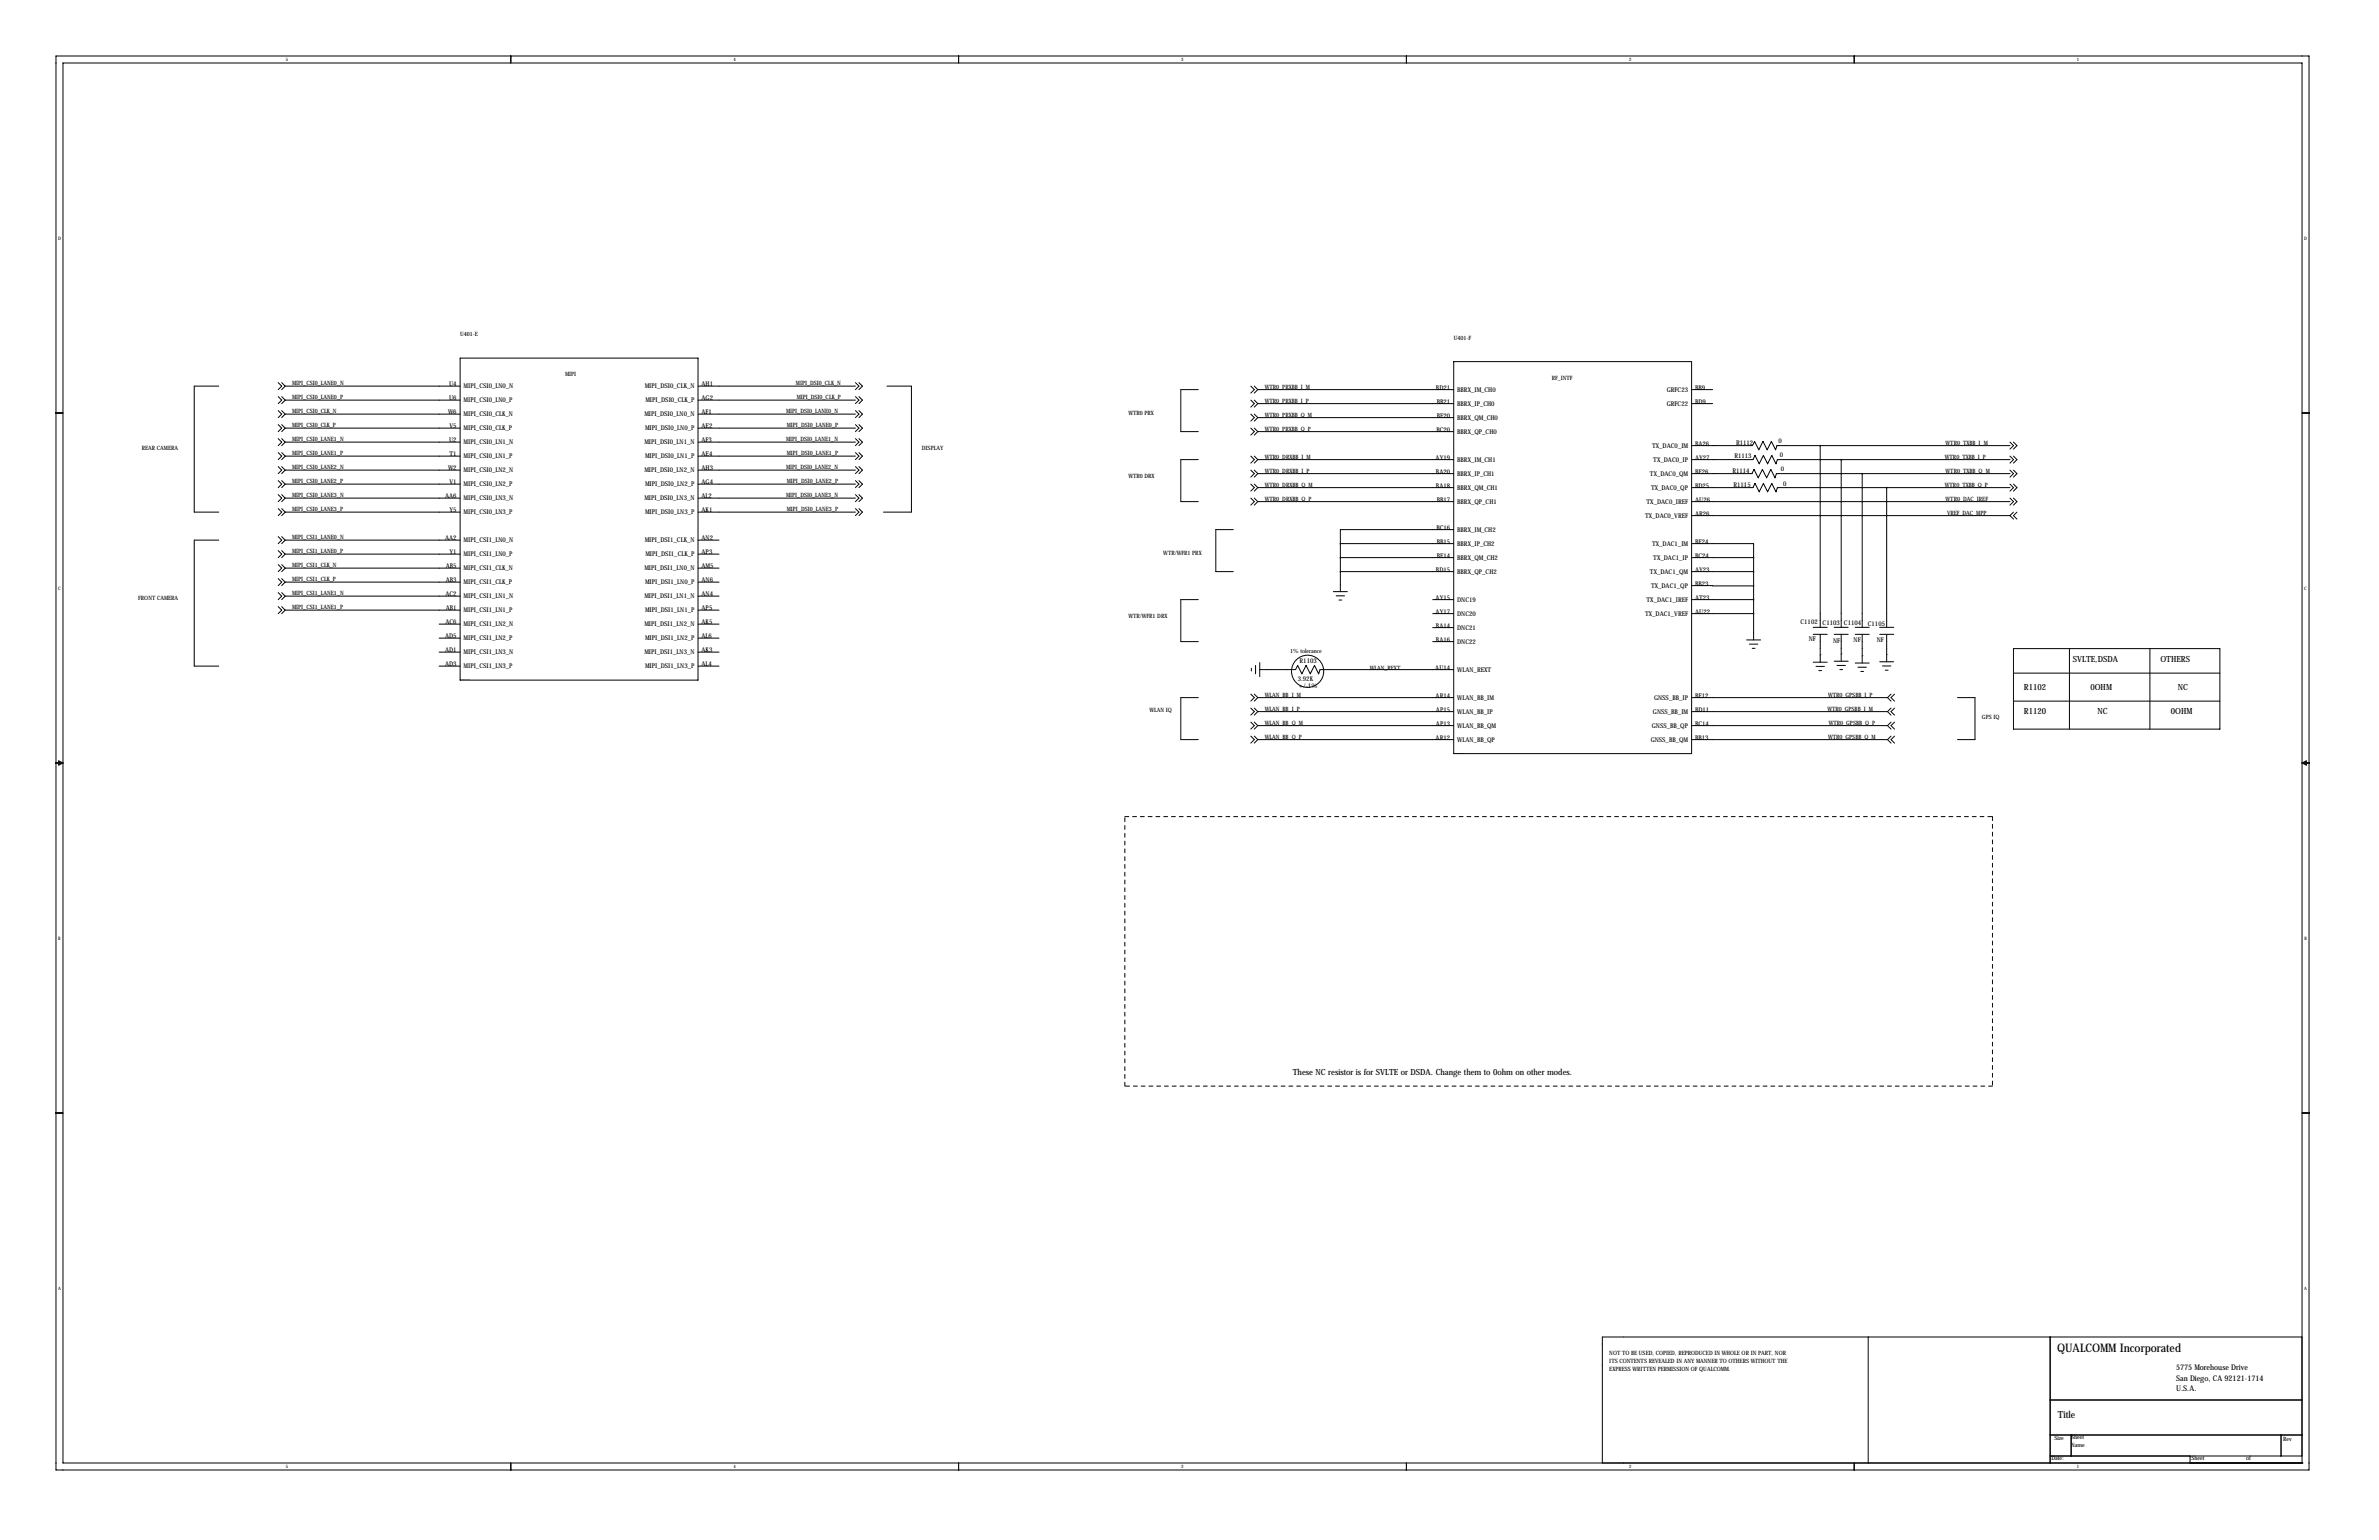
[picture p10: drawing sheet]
<svg xmlns="http://www.w3.org/2000/svg" width="864mm" height="559mm" viewBox="0 0 864 559" stroke-linecap="round" stroke-linejoin="round" font-family="sans-serif">
<defs><g id="words">
<text font-size="4.3" x="746.8" y="490.7">QUALCOMM Incorporated</text>
<text font-size="3.6" x="747" y="514.6">Title</text>
<g font-size="3.1">
<text x="752.5" y="240.1">SVLTE,DSDA</text>
<text x="784.3" y="240.1">OTHERS</text>
<text x="734.7" y="250.2">R1102</text>
<text x="758.9" y="250.2">0OHM</text>
<text x="790.6" y="250.2">NC</text>
<text x="734.7" y="259.1">R1120</text>
<text x="761.4" y="259.1">NC</text>
<text x="788.1" y="259.1">0OHM</text>
<text x="469.3" y="389.9">These NC resistor is for SVLTE or DSDA. Change them to 0ohm on other modes.</text>
</g>
<g font-size="2.8">
<text x="789.9" y="497.3">5775 Morehouse Drive</text>
<text x="789.9" y="501.1">San Diego, CA 92121-1714</text>
<text x="789.9" y="504.8">U.S.A.</text>
</g>
<g font-size="2.4">
<text x="163" y="140.1">U4</text>
<text x="168.3" y="140.9">MIPI_CSI0_LN0_N</text>
<text x="234" y="140.9">MIPI_DSI0_CLK_N</text>
<text x="254.7" y="140.1">AH1</text>
<text x="521.3" y="141.4">BD21</text>
<text x="529" y="142.2">BBRX_IM_CH0</text>
<text x="605.1" y="142.2">GRFC23</text>
<text x="615.3" y="141.4">BB9</text>
<text x="163" y="145.2">U6</text>
<text x="168.3" y="146">MIPI_CSI0_LN0_P</text>
<text x="234.3" y="146">MIPI_DSI0_CLK_P</text>
<text x="254.7" y="145.2">AG2</text>
<text x="521.5" y="146.5">BB21</text>
<text x="529" y="147.3">BBRX_IP_CH0</text>
<text x="605.1" y="147.3">GRFC22</text>
<text x="615.3" y="146.5">BD9</text>
<text x="162.6" y="150.3">W6</text>
<text x="163.2" y="155.3">V5</text>
<text x="168.3" y="151.1">MIPI_CSI0_CLK_N</text>
<text x="233.9" y="151.1">MIPI_DSI0_LN0_N</text>
<text x="254.7" y="150.3">AF1</text>
<text x="254.7" y="155.3">AE2</text>
<text x="521.5" y="151.5">BE20</text>
<text x="529" y="152.4">BBRX_QM_CH0</text>
<text x="163" y="160.4">U2</text>
<text x="168.3" y="161.3">MIPI_CSI0_LN1_N</text>
<text x="168.3" y="156.2">MIPI_CSI0_CLK_P</text>
<text x="233.9" y="161.3">MIPI_DSI0_LN1_N</text>
<text x="234.2" y="156.2">MIPI_DSI0_LN0_P</text>
<text x="254.7" y="160.4">AF3</text>
<text x="521.4" y="156.6">BC20</text>
<text x="529" y="157.4">BBRX_QP_CH0</text>
<text x="615.3" y="161.7">BA26</text>
<text x="630.2" y="161.3">R1112</text>
<text x="645.6" y="160.9">0</text>
<text x="163.2" y="165.5">T1</text>
<text x="168.3" y="166.3">MIPI_CSI0_LN1_P</text>
<text x="234.2" y="166.3">MIPI_DSI0_LN1_P</text>
<text x="254.7" y="165.5">AE4</text>
<text x="521.1" y="166.8">AY19</text>
<text x="529" y="167.6">BBRX_IM_CH1</text>
<text x="599.8" y="162.5">TX_DAC0_IM</text>
<text x="600.2" y="167.6">TX_DAC0_IP</text>
<text x="615.3" y="166.8">AY27</text>
<text x="629.6" y="166.2">R1113</text>
<text x="646.1" y="166">0</text>
<text x="162.6" y="170.6">W2</text>
<text x="168.3" y="171.4">MIPI_CSI0_LN2_N</text>
<text x="233.9" y="171.4">MIPI_DSI0_LN2_N</text>
<text x="254.7" y="170.6">AH3</text>
<text x="521.3" y="171.9">BA20</text>
<text x="529" y="172.7">BBRX_IP_CH1</text>
<text x="598.9" y="172.7">TX_DAC0_QM</text>
<text x="615.3" y="171.9">BE26</text>
<text x="628.9" y="171.5">R1114</text>
<text x="646.4" y="171">0</text>
<text x="163.2" y="175.7">V1</text>
<text x="168.3" y="176.5">MIPI_CSI0_LN2_P</text>
<text x="234.2" y="176.5">MIPI_DSI0_LN2_P</text>
<text x="254.7" y="175.7">AG4</text>
<text x="521.3" y="176.9">BA18</text>
<text x="529" y="177.8">BBRX_QM_CH1</text>
<text x="599.3" y="177.8">TX_DAC0_QP</text>
<text x="615.3" y="176.9">BD25</text>
<text x="629.3" y="176.7">R1115</text>
<text x="647.3" y="176.3">0</text>
<text x="161.5" y="180.7">AA6</text>
<text x="163.2" y="185.8">Y5</text>
<text x="168.3" y="181.6">MIPI_CSI0_LN3_N</text>
<text x="233.9" y="181.6">MIPI_DSI0_LN3_N</text>
<text x="254.7" y="180.7">AL2</text>
<text x="254.7" y="185.8">AK1</text>
<text x="521.5" y="182">BB17</text>
<text x="529" y="182.8">BBRX_QP_CH1</text>
<text x="597.7" y="182.8">TX_DAC0_IREF</text>
<text x="615.3" y="182">AU26</text>
<text x="168.3" y="186.7">MIPI_CSI0_LN3_P</text>
<text x="234.2" y="186.7">MIPI_DSI0_LN3_P</text>
<text x="597.2" y="187.9">TX_DAC0_VREF</text>
<text x="615.3" y="187.1">AR26</text>
<text x="161.5" y="196">AA2</text>
<text x="168.3" y="196.8">MIPI_CSI1_LN0_N</text>
<text x="234" y="196.8">MIPI_DSI1_CLK_N</text>
<text x="254.7" y="196">AN2</text>
<text x="521.4" y="192.2">BC16</text>
<text x="521.5" y="197.3">BB15</text>
<text x="529" y="193">BBRX_IM_CH2</text>
<text x="615.3" y="197.3">BE24</text>
<text x="163.2" y="201.1">Y1</text>
<text x="168.3" y="201.9">MIPI_CSI1_LN0_P</text>
<text x="234.3" y="201.9">MIPI_DSI1_CLK_P</text>
<text x="254.7" y="201.1">AP3</text>
<text x="521.5" y="202.3">BE14</text>
<text x="529" y="198.1">BBRX_IP_CH2</text>
<text x="529" y="203.2">BBRX_QM_CH2</text>
<text x="599.8" y="198.1">TX_DAC1_IM</text>
<text x="600.2" y="203.2">TX_DAC1_IP</text>
<text x="615.3" y="202.3">BC24</text>
<text x="161.8" y="206.1">AB5</text>
<text x="168.3" y="207">MIPI_CSI1_CLK_N</text>
<text x="233.9" y="207">MIPI_DSI1_LN0_N</text>
<text x="254.7" y="206.1">AM5</text>
<text x="521.3" y="207.4">BD15</text>
<text x="529" y="208.2">BBRX_QP_CH2</text>
<text x="598.9" y="208.2">TX_DAC1_QM</text>
<text x="615.3" y="207.4">AY23</text>
<text x="161.8" y="211.2">AB3</text>
<text x="168.3" y="212.1">MIPI_CSI1_CLK_P</text>
<text x="234.2" y="212.1">MIPI_DSI1_LN0_P</text>
<text x="254.7" y="211.2">AN6</text>
<text x="599.3" y="213.3">TX_DAC1_QP</text>
<text x="615.3" y="212.5">BB23</text>
<text x="161.7" y="216.3">AC2</text>
<text x="161.8" y="221.4">AB1</text>
<text x="168.3" y="217.1">MIPI_CSI1_LN1_N</text>
<text x="233.9" y="217.1">MIPI_DSI1_LN1_N</text>
<text x="254.7" y="216.3">AN4</text>
<text x="254.7" y="221.4">AP5</text>
<text x="521.1" y="217.6">AY15</text>
<text x="529" y="218.4">DNC19</text>
<text x="597.7" y="218.4">TX_DAC1_IREF</text>
<text x="615.3" y="217.6">AT23</text>
<text x="161.7" y="226.5">AC6</text>
<text x="168.3" y="222.2">MIPI_CSI1_LN1_P</text>
<text x="168.3" y="227.3">MIPI_CSI1_LN2_N</text>
<text x="233.9" y="227.3">MIPI_DSI1_LN2_N</text>
<text x="234.2" y="222.2">MIPI_DSI1_LN1_P</text>
<text x="254.7" y="226.5">AK5</text>
<text x="521.1" y="222.7">AY17</text>
<text x="521.3" y="227.7">BA14</text>
<text x="529" y="223.5">DNC20</text>
<text x="597.2" y="223.5">TX_DAC1_VREF</text>
<text x="615.3" y="222.7">AU22</text>
<text x="653.6" y="226.5">C1102</text>
<text x="661.6" y="226.7">C1103</text>
<text x="669.4" y="226.9">C1104</text>
<text x="678.1" y="227">C1105</text>
<text x="161.5" y="231.5">AD5</text>
<text x="168.3" y="232.4">MIPI_CSI1_LN2_P</text>
<text x="234.2" y="232.4">MIPI_DSI1_LN2_P</text>
<text x="254.7" y="231.5">AL6</text>
<text x="521.3" y="232.8">BA16</text>
<text x="529" y="233.6">DNC22</text>
<text x="529" y="228.6">DNC21</text>
<text x="656.6" y="232.6">NF</text>
<text x="665.5" y="233.5">NF</text>
<text x="672.9" y="232.9">NF</text>
<text x="681.3" y="232.9">NF</text>
<text x="161.5" y="236.6">AD1</text>
<text x="168.3" y="237.5">MIPI_CSI1_LN3_N</text>
<text x="233.9" y="237.5">MIPI_DSI1_LN3_N</text>
<text x="254.7" y="236.6">AK3</text>
<text x="161.5" y="241.7">AD3</text>
<text x="168.3" y="242.5">MIPI_CSI1_LN3_P</text>
<text x="234.2" y="242.5">MIPI_DSI1_LN3_P</text>
<text x="254.7" y="241.7">AL4</text>
<text x="471.8" y="240.4">R1103</text>
<text x="521" y="243">AU14</text>
<text x="529" y="243.8">WLAN_REXT</text>
<text x="471.1" y="247.2">3.92K</text>
<text x="471.5" y="249.7">+/-1%</text>
<text x="521.1" y="253.1">AR14</text>
<text x="529" y="254">WLAN_BB_IM</text>
<text x="600.4" y="254">GNSS_BB_IP</text>
<text x="615.3" y="253.1">BE12</text>
<text x="521.3" y="258.2">AP15</text>
<text x="521.3" y="263.3">AP13</text>
<text x="529" y="259">WLAN_BB_IP</text>
<text x="600" y="259">GNSS_BB_IM</text>
<text x="615.3" y="258.2">BD11</text>
<text x="615.3" y="263.3">BC14</text>
<text x="521.1" y="268.4">AR12</text>
<text x="529" y="264.1">WLAN_BB_QM</text>
<text x="529" y="269.2">WLAN_BB_QP</text>
<text x="599.2" y="269.2">GNSS_BB_QM</text>
<text x="599.6" y="264.1">GNSS_BB_QP</text>
<text x="615.3" y="268.4">BB13</text>
</g>
<g font-size="2.1">
<text x="167" y="122.1">U401-E</text>
<text x="527.7" y="123.3">U401-F</text>
<text x="205.1" y="136.5">MIPI</text>
<text x="563.3" y="137.8">RF_INTF</text>
<text x="106.1" y="139.9">MIPI_CSI0_LANE0_N</text>
<text x="289" y="139.9">MIPI_DSI0_CLK_N</text>
<text x="459.1" y="141.1">WTR0_PRXBB_I_M</text>
<text x="106.1" y="144.9">MIPI_CSI0_LANE0_P</text>
<text x="289.2" y="144.9">MIPI_DSI0_CLK_P</text>
<text x="459.1" y="146.2">WTR0_PRXBB_I_P</text>
<text x="106.1" y="150">MIPI_CSI0_CLK_N</text>
<text x="106.1" y="155.1">MIPI_CSI0_CLK_P</text>
<text x="285.4" y="150">MIPI_DSI0_LANE0_N</text>
<text x="285.6" y="155.1">MIPI_DSI0_LANE0_P</text>
<text x="409.6" y="150.5">WTR0 PRX</text>
<text x="459.1" y="151.3">WTR0_PRXBB_Q_M</text>
<text x="106.1" y="160.2">MIPI_CSI0_LANE1_N</text>
<text x="285.4" y="160.2">MIPI_DSI0_LANE1_N</text>
<text x="459.1" y="156.4">WTR0_PRXBB_Q_P</text>
<text x="706.3" y="161.4">WTR0_TXBB_I_M</text>
<text x="51.5" y="163.2">REAR CAMERA</text>
<text x="106.1" y="165.3">MIPI_CSI0_LANE1_P</text>
<text x="285.6" y="165.3">MIPI_DSI0_LANE1_P</text>
<text x="334.7" y="163.2">DISPLAY</text>
<text x="459.1" y="166.5">WTR0_DRXBB_I_M</text>
<text x="706" y="166.5">WTR0_TXBB_I_P</text>
<text x="106.1" y="170.3">MIPI_CSI0_LANE2_N</text>
<text x="285.4" y="170.3">MIPI_DSI0_LANE2_N</text>
<text x="409.6" y="173.4">WTR0 DRX</text>
<text x="459.1" y="171.6">WTR0_DRXBB_I_P</text>
<text x="706.3" y="171.6">WTR0_TXBB_Q_M</text>
<text x="106.1" y="175.4">MIPI_CSI0_LANE2_P</text>
<text x="285.6" y="175.4">MIPI_DSI0_LANE2_P</text>
<text x="459.1" y="176.7">WTR0_DRXBB_Q_M</text>
<text x="706" y="176.7">WTR0_TXBB_Q_P</text>
<text x="106.1" y="185.6">MIPI_CSI0_LANE3_P</text>
<text x="106.1" y="180.5">MIPI_CSI0_LANE3_N</text>
<text x="285.4" y="180.5">MIPI_DSI0_LANE3_N</text>
<text x="285.6" y="185.6">MIPI_DSI0_LANE3_P</text>
<text x="459.1" y="181.8">WTR0_DRXBB_Q_P</text>
<text x="706.3" y="181.8">WTR0_DAC_IREF</text>
<text x="706.8" y="186.8">VREF_DAC_MPP</text>
<text x="106.1" y="195.7">MIPI_CSI1_LANE0_N</text>
<text x="106.1" y="200.8">MIPI_CSI1_LANE0_P</text>
<text x="422.3" y="201.3">WTR/WFR1 PRX</text>
<text x="106.1" y="205.9">MIPI_CSI1_CLK_N</text>
<text x="106.1" y="211">MIPI_CSI1_CLK_P</text>
<text x="50.2" y="217.8">FRONT CAMERA</text>
<text x="106.1" y="221.1">MIPI_CSI1_LANE1_P</text>
<text x="106.1" y="216.1">MIPI_CSI1_LANE1_N</text>
<text x="409.6" y="224.2">WTR/WFR1 DRX</text>
<text x="468.4" y="237">1% tolerance</text>
<text x="497.2" y="243">WLAN_REXT</text>
<text x="459.1" y="252.9">WLAN_BB_I_M</text>
<text x="459.1" y="258">WLAN_BB_I_P</text>
<text x="663.3" y="258">WTR0_GPSBB_I_M</text>
<text x="663.6" y="252.9">WTR0_GPSBB_I_P</text>
<text x="417.2" y="258.4">WLAN IQ</text>
<text x="459.1" y="263">WLAN_BB_Q_M</text>
<text x="663.9" y="263">WTR0_GPSBB_Q_P</text>
<text x="719.5" y="261">GPS IQ</text>
<text x="459.1" y="268.1">WLAN_BB_Q_P</text>
<text x="663.6" y="268.1">WTR0_GPSBB_Q_M</text>
<text x="584.2" y="491.7">NOT TO BE USED, COPIED, REPRODUCED IN WHOLE OR IN PART, NOR</text>
<text x="584.2" y="497.3">EXPRESS WRITTEN PERMISSION OF QUALCOMM.</text>
<text x="584.2" y="494.5">ITS CONTENTS REVEALED IN ANY MANNER TO OTHERS WITHOUT THE</text>
<text x="745.7" y="522.4">Size</text>
<text x="751.8" y="525">Name</text>
<text x="751.8" y="522.2">Sheet</text>
<text x="828.8" y="522.7">Rev</text>
<text x="744.7" y="529.8">Date:</text>
<text x="795.5" y="529.8">Sheet</text>
<text x="815.3" y="529.8">of</text>
</g>
<g font-size="1.7">
<text x="103.7" y="22.2">5</text>
<text x="266.3" y="22.2">4</text>
<text x="428.8" y="22.2">3</text>
<text x="591.4" y="22.2">2</text>
<text x="754" y="22.2">1</text>
<text x="21.1" y="86.9">D</text>
<text x="836.4" y="86.9">D</text>
<text x="21.1" y="213.9">C</text>
<text x="836.5" y="213.9">C</text>
<text x="21.2" y="340.9">B</text>
<text x="836.5" y="340.9">B</text>
<text x="21.1" y="467.9">A</text>
<text x="836.4" y="467.9">A</text>
<text x="103.7" y="532.7">5</text>
<text x="266.3" y="532.7">4</text>
<text x="428.8" y="532.7">3</text>
<text x="591.4" y="532.7">2</text>
<text x="754" y="532.7">1</text>
</g>
<g font-size=".4">
<text x="621.7" y="161.7">N21255361</text>
<text x="621.7" y="166.8">N21255347</text>
<text x="621.7" y="171.9">N21255349</text>
<text x="633.3" y="176.9" transform="rotate(-90 633.3 176.9)">N21255333</text>
<text x="660.8" y="237.7">GND</text>
<text x="668.4" y="237.4">GND</text>
<text x="676" y="238">GND</text>
<text x="684.9" y="237.6">GND</text>
<text x="459.8" y="243">GND</text>
<text x="167" y="246.8">BBIC-MSM8939(760NSP)</text>
<text x="527.7" y="273.5">BBIC-MSM8939(760NSP)</text>
</g>
</g></defs>
<g fill="none" stroke="#000" stroke-width=".36">
<path d="M20.3 20.3h817.9v513.1h-817.9zM22.9 22.9h812.8v508h-812.8zM185.4 20.3v2.6M348 20.3v2.6M510.5 20.3v2.6M673.1 20.3v2.6M101 138.8l1.3 1.3-1.3 1.3M102.3 138.8l1.2 1.3M167 129.9h86.4v116.9h-86.4zM310.5 138.8l1.3 1.3-1.3 1.3M311.8 138.8l1.3 1.3-1.3 1.3M527.7 131.2h86.4v142.3h-86.4z"/>
<path d="M20.3 149.9h2.6M79.4 140.1h-8.9v45.7h8.9M101 159.2l1.3 1.2-1.3 1.3M101 149l1.3 1.3-1.3 1.2M101 154.1l1.3 1.2-1.3 1.3M101 143.9l1.3 1.3-1.3 1.3M102.3 159.2l1.2 1.2M102.3 149l1.2 1.3M102.3 154.1l1.2 1.2M102.3 143.9l1.2 1.3M103.5 150.3l-1.2 1.2M103.5 155.3l-1.2 1.3"/>
<path d="M103.5 145.2l-1.2 1.3M103.5 140.1l-1.2 1.3M103.5 145.2h63.5M103.5 150.3h63.5M103.5 155.3h63.5M167 140.1h-63.5M253.4 140.1h57.1M310.5 145.2h-57.1M310.5 150.3h-57.1M310.5 155.3h-57.1M310.5 143.9l1.3 1.3-1.3 1.3M310.5 159.2l1.3 1.2-1.3 1.3"/>
<path d="M310.5 149l1.3 1.3-1.3 1.2M310.5 154.1l1.3 1.2-1.3 1.3M311.8 143.9l1.3 1.3-1.3 1.3M311.8 159.2l1.3 1.2-1.3 1.3M311.8 149l1.3 1.3-1.3 1.2M311.8 154.1l1.3 1.2-1.3 1.3M322 140.1h8.9v45.7h-10.2M435 141.4h-6.3v15.2h6.3M454.1 140.1l1.2 1.3-1.2 1.2M454.1 145.2l1.2 1.3-1.2 1.2M454.1 150.3l1.2 1.2-1.2 1.3M454.1 155.3l1.2 1.3-1.2 1.3"/>
<path d="M455.3 140.1l1.3 1.3M455.3 145.2l1.3 1.3M455.3 150.3l1.3 1.2M455.3 155.3l1.3 1.3M456.6 141.4l-1.3 1.2M456.6 146.5l-1.3 1.2M456.6 151.5l-1.3 1.3M456.6 156.6l-1.3 1.3M456.6 156.6h71.1M456.6 151.5h71.1M527.7 141.4h-71.1M527.7 146.5h-71.1"/>
<path d="M614.1 141.4h7.6M614.1 146.5h7.6M835.7 149.9h2.5M101 164.2l1.3 1.3-1.3 1.3M101 174.4l1.3 1.3-1.3 1.2M101 169.3l1.3 1.3-1.3 1.3M101 179.5l1.3 1.2-1.3 1.3M102.3 164.2l1.2 1.3M102.3 174.4l1.2 1.3M102.3 169.3l1.2 1.3M102.3 179.5l1.2 1.2M103.5 165.5l-1.2 1.3"/>
<path d="M103.5 160.4l-1.2 1.3M103.5 175.7l-1.2 1.2M103.5 170.6l-1.2 1.3M103.5 170.6h63.5M103.5 175.7h63.5M167 160.4h-63.5M167 165.5h-63.5M253.4 160.4h57.1M253.4 165.5h57.1M310.5 170.6h-57.1M310.5 175.7h-57.1M310.5 164.2l1.3 1.3-1.3 1.3"/>
<path d="M310.5 169.3l1.3 1.3-1.3 1.3M310.5 174.4l1.3 1.3-1.3 1.2M310.5 179.5l1.3 1.2-1.3 1.3M311.8 164.2l1.3 1.3-1.3 1.3M311.8 169.3l1.3 1.3-1.3 1.3M311.8 174.4l1.3 1.3-1.3 1.2M311.8 179.5l1.3 1.2-1.3 1.3M435 166.8h-6.3v15.2h6.3M454.1 165.5l1.2 1.3-1.2 1.2M454.1 170.6l1.2 1.3-1.2 1.2M454.1 175.7l1.2 1.2-1.2 1.3M455.3 165.5l1.3 1.3"/>
<path d="M455.3 170.6l1.3 1.3M455.3 175.7l1.3 1.2M456.6 166.8l-1.3 1.2M456.6 171.9l-1.3 1.2M456.6 176.9l-1.3 1.3M456.6 176.9h71.1M527.7 166.8h-71.1M527.7 171.9h-71.1M614.1 166.8h22.2l.8-1.5 1.5 3 1.5-3 1.6 3 1.5-3 1.5 3 .5-1.5h84.4M614.1 171.9h21.9l.7-1.6 1.6 3.1 1.5-3.1 1.5 3.1 1.5-3.1 1.5 3.1 .6-1.5h84.7M660.8 161.7v65.9M668.4 166.8v60.8"/>
<path d="M676 171.9v55.7M684.9 176.9v50.7M729.6 176.9h-84.4l-.5 1.6-1.5-3.1-1.5 3.1-1.6-3.1-1.5 3.1-1.5-3.1-.8 1.5h-22.2M729.6 161.7h-84.5l-.5 1.5-1.6-3-1.5 3-1.5-3-1.5 3-1.6-3-.7 1.5h-22.1M729.6 175.7l1.3 1.2-1.3 1.3M729.6 165.5l1.3 1.3-1.3 1.2M729.6 170.6l1.3 1.3-1.3 1.2M729.6 160.4l1.3 1.3-1.3 1.3M730.9 175.7l1.3 1.2-1.3 1.3M730.9 165.5l1.3 1.3-1.3 1.2M730.9 170.6l1.3 1.3-1.3 1.2M730.9 160.4l1.3 1.3-1.3 1.3"/>
<path d="M79.4 196h-8.9v45.7h8.9M101 199.8l1.3 1.3-1.3 1.2M101 194.7l1.3 1.3-1.3 1.3M101 184.6l1.3 1.2-1.3 1.3M102.3 199.8l1.2 1.3M102.3 194.7l1.2 1.3M102.3 184.6l1.2 1.2M103.5 196l-1.2 1.3M103.5 185.8l-1.2 1.3M103.5 180.7l-1.2 1.3M103.5 196h63.5M103.5 180.7h63.5"/>
<path d="M167 185.8h-63.5M253.4 185.8h57.1M253.4 196h7.6M310.5 180.7h-57.1M310.5 184.6l1.3 1.2-1.3 1.3M311.8 184.6l1.3 1.2-1.3 1.3M447.7 192.2h-6.3v15.2h6.3M454.1 180.7l1.2 1.3-1.2 1.3M455.3 180.7l1.3 1.3M456.6 182l-1.3 1.3M456.6 182h71.1M486.6 197.3v17.4"/>
<path d="M527.7 192.2h-41.1v5.1M527.7 197.3h-41.1M614.1 197.3h22.5v5M729.6 187.1l1.3 1.3M729.6 182h-115.5M729.6 187.1h-115.5M729.6 180.7l1.3 1.3-1.3 1.3M730.9 180.7l1.3 1.3-1.3 1.3M730.9 185.8l-1.3 1.3M732.2 185.8l-1.3 1.3 1.3 1.3M101 204.9l1.3 1.2-1.3 1.3M101 210l1.3 1.2-1.3 1.3"/>
<path d="M101 215l1.3 1.3-1.3 1.3M102.3 204.9l1.2 1.2M102.3 210l1.2 1.2M102.3 215l1.2 1.3M103.5 206.1l-1.2 1.3M103.5 211.2l-1.2 1.3M103.5 201.1l-1.2 1.2M103.5 216.3l-1.2 1.3M103.5 201.1h63.5M103.5 206.1h63.5M103.5 211.2h63.5M167 216.3h-63.5"/>
<path d="M253.4 201.1h7.6M253.4 206.1h7.6M253.4 211.2h7.6M253.4 216.3h7.6M435 217.6h-6.3v15.2h6.3M484 214.7h5.1M485 216.2h3.1M486.1 217.7h1M486.6 202.3h41.1M486.6 207.4h41.1M520.1 217.6h7.6M614.1 212.5l22.5 .1"/>
<path d="M636.6 202.3h-22.5M636.6 207.4h-22.5M636.6 217.6h-22.5M636.6 202.3v29.9M101 220.1l1.3 1.3-1.3 1.3M102.3 220.1l1.2 1.3M103.5 221.4l-1.2 1.3M103.5 221.4h63.5M159.4 226.5h7.6M159.4 231.5h7.6M159.4 236.6h7.6M253.4 221.4h7.6"/>
<path d="M253.4 226.5h7.6M253.4 231.5h7.6M253.4 236.6h7.6M520.1 232.8h7.6M520.1 222.7h7.6M520.1 227.7h7.6M614.1 222.7h22.5M634 232.2h5.1M635.1 233.7h3M636.1 235.3h1M658.2 227.6h5.1M658.2 230.2h5.1"/>
<path d="M660.8 230.2v10.1M665.8 239.9h5.1M665.8 227.6h5.1M665.8 230.2h5.1M668.4 230.2v9.7M673.5 227.6h5M673.5 230.2h5M676 230.2v10.4M682.3 227.6h5.1M682.3 230.2h5.1M684.9 230.2v9.9M730.9 235.4h74.9v29.2h-74.9z"/>
<path d="M751.2 235.4v29.2M780.4 235.4v29.2M159.4 241.7h7.6M253.4 241.7h7.6M435 253.1h-6.3v15.3h6.3M454.1 251.9l1.2 1.2-1.2 1.3M454.1 256.9l1.2 1.3-1.2 1.3M454.3 242.5v1M455.3 251.9l1.3 1.2M455.3 256.9l1.3 1.3M455.8 241.5v3M456.6 253.1l-1.3 1.3"/>
<path d="M456.6 258.2l-1.3 1.3M456.6 253.1h71.1M456.6 258.2h71.1M457.3 240.4v5.1M457.3 243h13l.8-1.5 1.5 3 1.5-3 1.5 3 1.6-3 1.5 3 .5-1.5h48.5M658.2 240.3h5.1M659.2 241.8h3.1M660.2 243.3h1.1M666.9 241.5h3M667.9 243h1M673.5 240.6h5M674.5 242.1h3"/>
<path d="M675.5 243.6h1M682.3 240.1h5.1M683.4 241.7h3M684.4 243.2h1M685.2 258.2l1.3 1.3M685.2 253.1l1.3 1.3M685.2 253.1h-71.1M685.2 258.2h-71.1M686.5 256.9l-1.3 1.3M686.5 251.9l-1.3 1.2M687.7 256.9l-1.2 1.3 1.2 1.3M687.7 251.9l-1.2 1.2 1.2 1.3"/>
<path d="M710.6 253.1h6.3v15.3h-6.3M730.9 254.4h74.9M730.9 244.2h74.9M20.3 276.9h2.6M21.3 276.1l1.6 .8-1.6 .7zM454.1 262l1.2 1.3-1.2 1.3M454.1 267.1l1.2 1.3-1.2 1.2M455.3 262l1.3 1.3M455.3 267.1l1.3 1.3M456.6 263.3l-1.3 1.3M456.6 268.4l-1.3 1.2M456.6 268.4h71.1"/>
<path d="M456.6 263.3h71.1M685.2 268.4l1.3 1.2M685.2 263.3l1.3 1.3M685.2 268.4h-71.1M685.2 263.3h-71.1M686.5 267.1l-1.3 1.3M686.5 262l-1.3 1.3M687.7 267.1l-1.2 1.3 1.2 1.2M687.7 262l-1.2 1.3 1.2 1.3M835.7 276.9h2.5M835.7 276.9l1.5-.8v1.5zM20.3 403.9h2.6"/>
<path d="M835.7 403.9h2.5M678.2 485.1v45.8M744.2 485.1v45.8M835.7 485.1h-254v45.8M744.2 508h91.5M185.4 530.9v2.5M348 530.9v2.5M510.5 530.9v2.5M673.1 530.9v2.5M744.2 520.7h91.5M744.2 528.3h91.5M751.8 520.7v7.6"/>
<path d="M795 530.9h.1M795 528.3v2.6M828 520.7v7.6M835.7 530.9h.1"/>
<circle cx="474.7" cy="243.6" r="5.8"/>
</g>
<path d="M408.3 296.3h315M723.3 296.3v97.8M408.3 394.1v-97.8M723.3 394.1h-315" fill="none" stroke="#000" stroke-width=".36" stroke-dasharray="1.4 1.4"/>
<path d="M660.7 161.7a.05 .05 0 0 0 .1 0 .05 .05 0 0 0-.1 0zM486.5 197.3a.05 .05 0 0 0 .1 0 .05 .05 0 0 0-.1 0zM486.5 202.3a.05 .05 0 0 0 .1 0 .05 .05 0 0 0-.1 0zM486.5 207.4a.05 .05 0 0 0 .1 0 .05 .05 0 0 0-.1 0z" fill="#000" stroke="#000" stroke-width=".51"/>
<use href="#words"/>
</svg>
